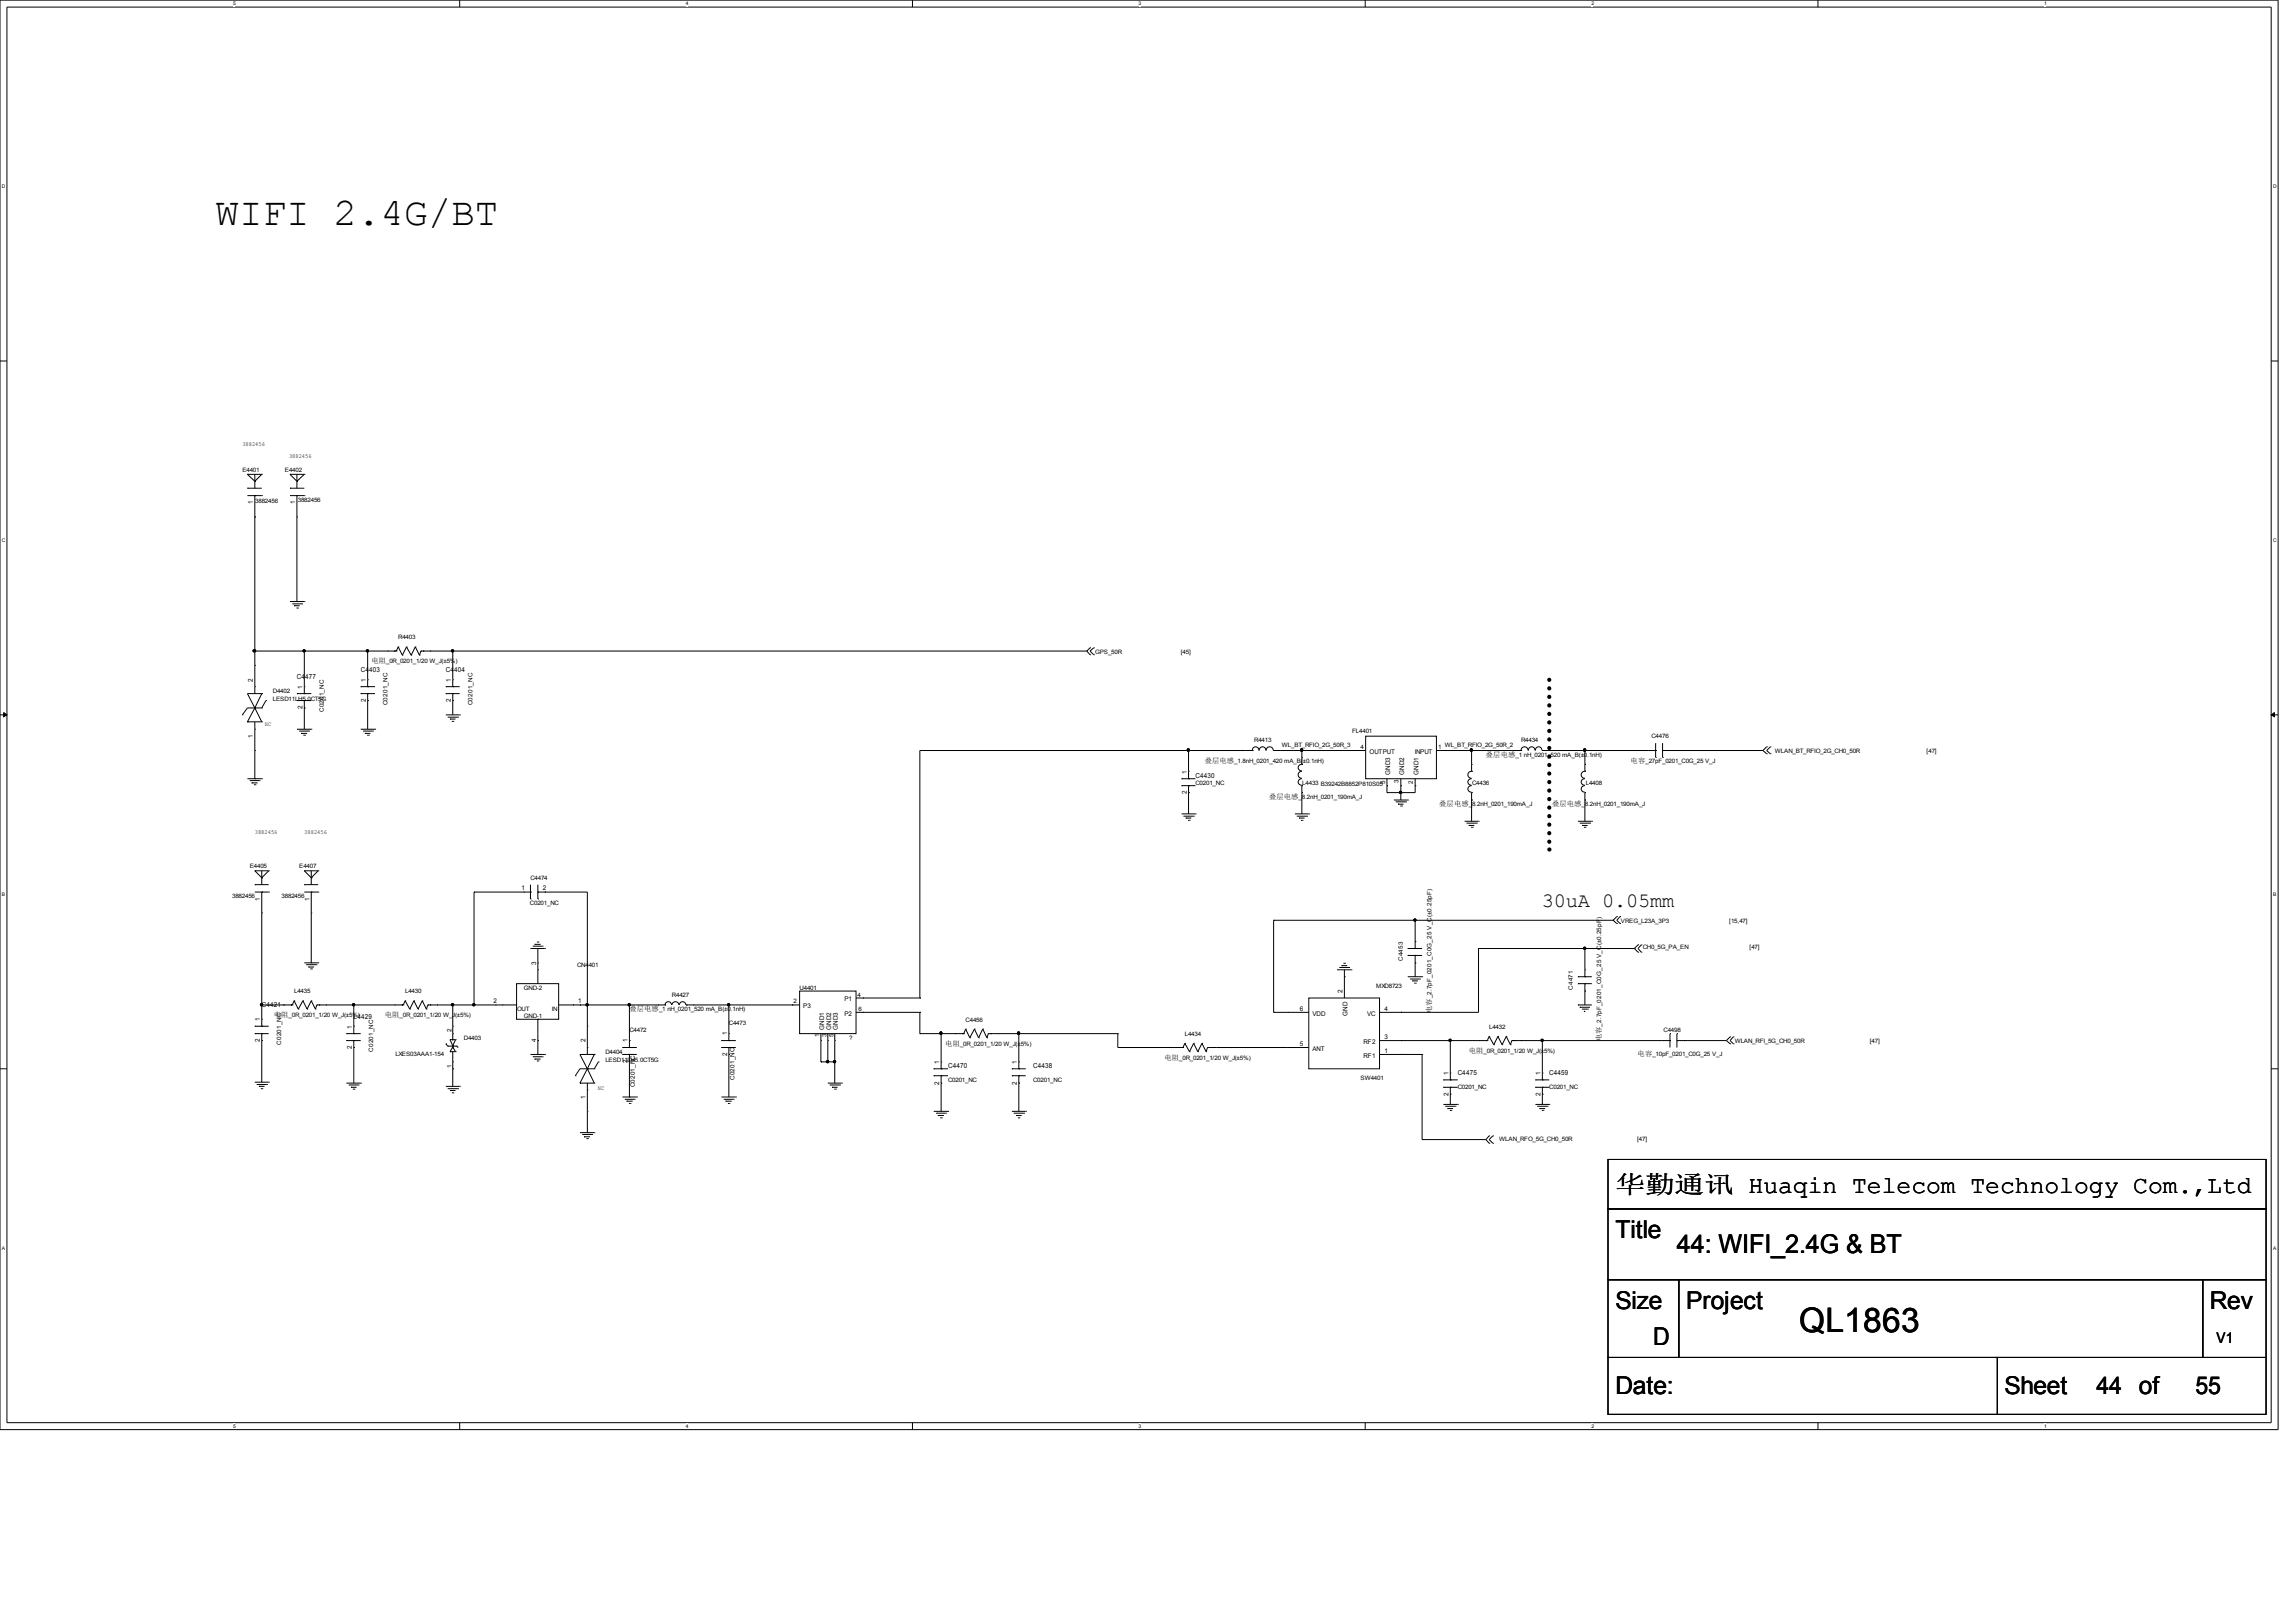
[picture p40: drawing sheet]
<svg xmlns="http://www.w3.org/2000/svg" width="420mm" height="297mm" viewBox="0 0 420 297" stroke-linecap="round" stroke-linejoin="round" font-family="sans-serif">
<defs><g id="words">
<text font-size="7.2" x="39.5" y="41.2">WIFI 2.4G/BT</text>
<text font-size="6.2" x="329.4" y="243.7">QL1863</text>
<text font-size="4.7" x="307" y="229.3">44: WIFI_2.4G &amp; BT</text>
<g font-size="4.5">
<text x="295.7" y="218.4">华勤通讯 Huaqin Telecom Technology Com.,Ltd</text>
<text x="295.7" y="226.6">Title</text>
<text x="295.7" y="239.6">Size</text>
<text x="308.7" y="239.6">Project</text>
<text x="404.5" y="239.6">Rev</text>
<text x="302.7" y="246.1">D</text>
<text x="295.7" y="255.1">Date:</text>
<text x="366.9" y="255.1">Sheet</text>
<text x="383.8" y="255.1">44 of</text>
<text x="401.9" y="255.1">55</text>
</g>
<text font-size="3.7" x="282.3" y="166.1">30uA 0.05mm</text>
<text font-size="2.7" x="405.8" y="245.7">V1</text>
<g font-size="1.3">
<text x="54.4" y="124.2">C4477</text>
<text x="66" y="123">C4403</text>
<text x="68" y="121.4">电阻</text>
<text x="81.6" y="123">C4404</text>
<text x="218.9" y="142.4">C4430</text>
<text x="220.6" y="139.7">叠层电感</text>
<text x="272" y="138.5">叠层电感</text>
<text x="298.5" y="139.7">电容</text>
<text x="232.3" y="146.2">叠层电感</text>
<text x="263.5" y="147.5">叠层电感</text>
<text x="284.1" y="147.5">叠层电感</text>
<text x="47.9" y="184.3">C4421</text>
<text x="115.2" y="185">叠层电感</text>
<text x="262" y="185.4" transform="rotate(-90 262 185.4)">电容</text>
<text x="50.1" y="186.2">电阻</text>
<text x="64.8" y="186.5">L4429</text>
<text x="70.4" y="186.2">电阻</text>
<text x="173.1" y="191.4">电阻</text>
<text x="293.1" y="190.6" transform="rotate(-90 293.1 190.6)">电容</text>
<text x="173.6" y="195.5">C4470</text>
<text x="189.1" y="195.5">C4438</text>
<text x="213.2" y="194">电阻</text>
<text x="266.9" y="196.8">C4475</text>
<text x="268.9" y="192.7">电阻</text>
<text x="283.6" y="196.8">C4459</text>
<text x="299.8" y="193.3">电容</text>
</g>
<g font-size="1.2">
<text x="46.3" y="92.3" transform="rotate(-90 46.3 92.3)">1</text>
<text x="54" y="92.3" transform="rotate(-90 54 92.3)">1</text>
<text x="46.3" y="124.7" transform="rotate(-90 46.3 124.7)">2</text>
<text x="67" y="124.7" transform="rotate(-90 67 124.7)">1</text>
<text x="82.5" y="124.7" transform="rotate(-90 82.5 124.7)">1</text>
<text x="55.4" y="129.8" transform="rotate(-90 55.4 129.8)">2</text>
<text x="55.4" y="126" transform="rotate(-90 55.4 126)">1</text>
<text x="67" y="128.6" transform="rotate(-90 67 128.6)">2</text>
<text x="82.5" y="128.6" transform="rotate(-90 82.5 128.6)">2</text>
<text x="46.3" y="135.1" transform="rotate(-90 46.3 135.1)">1</text>
<text x="250.7" y="138">OUTPUT</text>
<text x="259" y="138">INPUT</text>
<text x="217.3" y="141.6" transform="rotate(-90 217.3 141.6)">1</text>
<text x="254.5" y="141.8" transform="rotate(-90 254.5 141.8)">GND3</text>
<text x="257" y="141.8" transform="rotate(-90 257 141.8)">GND2</text>
<text x="259.7" y="141.8" transform="rotate(-90 259.7 141.8)">GND1</text>
<text x="217.3" y="145.4" transform="rotate(-90 217.3 145.4)">2</text>
<text x="47.6" y="164.9" transform="rotate(-90 47.6 164.9)">1</text>
<text x="56.6" y="164.9" transform="rotate(-90 56.6 164.9)">1</text>
<text x="95.5" y="162.9">1</text>
<text x="99.4" y="162.9">2</text>
<text x="98.1" y="176.6" transform="rotate(-90 98.1 176.6)">3</text>
<text x="90.3" y="183.6">2</text>
<text x="105.8" y="183.6">1</text>
<text x="147.1" y="184.5">P3</text>
<text x="154.6" y="183.2">P1</text>
<text x="154.6" y="185.9">P2</text>
<text x="238" y="184.9">6</text>
<text x="240.3" y="185.9">VDD</text>
<text x="245.8" y="181.7" transform="rotate(-90 245.8 181.7)">2</text>
<text x="246.7" y="186" transform="rotate(-90 246.7 186)">GND</text>
<text x="250.3" y="185.9">VC</text>
<text x="253.5" y="184.9">4</text>
<text x="47.6" y="190.8" transform="rotate(-90 47.6 190.8)">2</text>
<text x="47.6" y="186.9" transform="rotate(-90 47.6 186.9)">1</text>
<text x="64.4" y="188.2" transform="rotate(-90 64.4 188.2)">1</text>
<text x="98.1" y="190.8" transform="rotate(-90 98.1 190.8)">4</text>
<text x="107.2" y="190.8" transform="rotate(-90 107.2 190.8)">2</text>
<text x="114.9" y="190.8" transform="rotate(-90 114.9 190.8)">1</text>
<text x="133.1" y="189.5" transform="rotate(-90 133.1 189.5)">1</text>
<text x="150.9" y="188.5" transform="rotate(-90 150.9 188.5)">GND1</text>
<text x="152.1" y="188.5" transform="rotate(-90 152.1 188.5)">GND2</text>
<text x="153.4" y="188.5" transform="rotate(-90 153.4 188.5)">GND3</text>
<text x="238" y="191.4">5</text>
<text x="249.6" y="191">RF2</text>
<text x="253.5" y="190.1">3</text>
<text x="64.4" y="192.1" transform="rotate(-90 64.4 192.1)">2</text>
<text x="114.9" y="194.6" transform="rotate(-90 114.9 194.6)">2</text>
<text x="133.1" y="193.3" transform="rotate(-90 133.1 193.3)">2</text>
<text x="172" y="194.7" transform="rotate(-90 172 194.7)">1</text>
<text x="186.2" y="194.7" transform="rotate(-90 186.2 194.7)">1</text>
<text x="240.3" y="192.3">ANT</text>
<text x="249.6" y="193.6">RF1</text>
<text x="253.5" y="192.6">1</text>
<text x="265.2" y="196.7" transform="rotate(-90 265.2 196.7)">1</text>
<text x="282" y="196.7" transform="rotate(-90 282 196.7)">1</text>
<text x="107.2" y="201.1" transform="rotate(-90 107.2 201.1)">1</text>
<text x="172" y="198.5" transform="rotate(-90 172 198.5)">2</text>
<text x="186.2" y="198.5" transform="rotate(-90 186.2 198.5)">2</text>
<text x="265.2" y="200.6" transform="rotate(-90 265.2 200.6)">2</text>
<text x="282" y="200.6" transform="rotate(-90 282 200.6)">2</text>
</g>
<g font-size="1.1">
<text x="44.4" y="81.6">3882456</text>
<text x="52.9" y="83.8">3882456</text>
<text x="44.4" y="86.3">E4401</text>
<text x="52.2" y="86.3">E4402</text>
<text x="46.7" y="92.1">3882456</text>
<text x="54.5" y="91.9">3882456</text>
<text x="72.9" y="117">R4403</text>
<text x="200.5" y="119.7">GPS_50R</text>
<text x="216.2" y="119.7">[45]</text>
<text x="70.7" y="121.4">_0R_0201_1/20 W_J(±5%)</text>
<text x="50" y="126.8">D4402</text>
<text x="50" y="128.3">LESD11LH5.0CT5G</text>
<text x="59.3" y="130.3" transform="rotate(-90 59.3 130.3)">C0201_NC</text>
<text x="71" y="129.1" transform="rotate(-90 71 129.1)">C0201_NC</text>
<text x="86.5" y="129.1" transform="rotate(-90 86.5 129.1)">C0201_NC</text>
<text x="48.5" y="132.9">NC</text>
<text x="229.6" y="135.8">R4413</text>
<text x="234.7" y="136.7">WL_BT_RFIO_2G_50R_3</text>
<text x="247.6" y="134.1">FL4401</text>
<text x="249.1" y="137.1">4</text>
<text x="263.3" y="137.1">1</text>
<text x="264.5" y="136.7">WL_BT_RFIO_2G_50R_2</text>
<text x="278.5" y="135.8">R4434</text>
<text x="302.3" y="135.2">C4476</text>
<text x="325" y="137.8">WLAN_BT_RFIO_2G_CH0_50R</text>
<text x="352.7" y="137.8">[47]</text>
<text x="218.9" y="143.6">C0201_NC</text>
<text x="226" y="139.7">_1.8nH_0201_420 mA_B(±0.1nH)</text>
<text x="238.4" y="143.6">L4433 B39242B8852P810S05</text>
<text x="253.6" y="143.5" transform="rotate(-90 253.6 143.5)">5</text>
<text x="256" y="143.4" transform="rotate(-90 256 143.4)">3</text>
<text x="258.7" y="143.5" transform="rotate(-90 258.7 143.5)">2</text>
<text x="269.5" y="143.6">C4436</text>
<text x="277.5" y="138.5">_1 nH_0201_520 mA_B(±0.1nH)</text>
<text x="290.3" y="143.6">L4408</text>
<text x="301.2" y="139.7">_27pF_0201_C0G_25 V_J</text>
<text x="237.7" y="146.2">_8.2nH_0201_190mA_J</text>
<text x="268.9" y="147.5">_8.2nH_0201_190mA_J</text>
<text x="289.6" y="147.5">_8.2nH_0201_190mA_J</text>
<text x="46.7" y="152.6">3882456</text>
<text x="55.7" y="152.6">3882456</text>
<text x="45.7" y="158.9">E4405</text>
<text x="54.8" y="158.9">E4407</text>
<text x="97.1" y="161.1">C4474</text>
<text x="42.5" y="164.4">3882456</text>
<text x="51.6" y="164.4">3882456</text>
<text x="97" y="165.7">C0201_NC</text>
<text x="296.8" y="168.9">VREG_L23A_3P3</text>
<text x="300.7" y="173.8">CH0_5G_PA_EN</text>
<text x="316.6" y="168.9">[15,47]</text>
<text x="320.3" y="173.8">[47]</text>
<text x="105.7" y="176.9">CN4401</text>
<text x="256.8" y="175.9" transform="rotate(-90 256.8 175.9)">C4453</text>
<text x="53.8" y="181.8">L4435</text>
<text x="74.2" y="181.8">L4430</text>
<text x="94.7" y="185">OUT</text>
<text x="95.9" y="181.1">GND-2</text>
<text x="101" y="185">IN</text>
<text x="120.6" y="185">_1 nH_0201_520 mA_B(±0.1nH)</text>
<text x="123" y="182.5">R4427</text>
<text x="145.3" y="183.6">2</text>
<text x="146.4" y="181.1">U4401</text>
<text x="157" y="182.5">4</text>
<text x="157.1" y="185">6</text>
<text x="252" y="180.9">MXD8723</text>
<text x="262" y="182.7" transform="rotate(-90 262 182.7)">_2.7pF_0201_C0G_25 V_C(±0.25pF)</text>
<text x="288" y="181.1" transform="rotate(-90 288 181.1)">C4471</text>
<text x="51.5" y="191.2" transform="rotate(-90 51.5 191.2)">C0201_NC</text>
<text x="52.8" y="186.2">_0R_0201_1/20 W_J(±5%)</text>
<text x="73.2" y="186.2">_0R_0201_1/20 W_J(±5%)</text>
<text x="82.6" y="188.8" transform="rotate(-90 82.6 188.8)">2</text>
<text x="84.9" y="190.3">D4403</text>
<text x="95.9" y="186.4">GND-1</text>
<text x="115.2" y="188.9">C4472</text>
<text x="133.4" y="187.6">C4473</text>
<text x="149.9" y="189.8" transform="rotate(-90 149.9 189.8)">1</text>
<text x="151.3" y="189.8" transform="rotate(-90 151.3 189.8)">3</text>
<text x="152.6" y="189.8" transform="rotate(-90 152.6 189.8)">5</text>
<text x="155.4" y="190.3">?</text>
<text x="175.8" y="191.4">_0R_0201_1/20 W_J(±5%)</text>
<text x="176.8" y="187">C4456</text>
<text x="216.9" y="189.6">L4434</text>
<text x="272.6" y="188.3">L4432</text>
<text x="293.1" y="187.9" transform="rotate(-90 293.1 187.9)">_2.7pF_0201_C0G_25 V_C(±0.25pF)</text>
<text x="304.5" y="188.9">C4498</text>
<text x="317.6" y="190.9">WLAN_RFI_5G_CH0_50R</text>
<text x="342.3" y="190.9">[47]</text>
<text x="68.3" y="192.5" transform="rotate(-90 68.3 192.5)">C0201_NC</text>
<text x="72.4" y="193.3">LXES03AAA1-154</text>
<text x="82.6" y="195.4" transform="rotate(-90 82.6 195.4)">1</text>
<text x="110.8" y="192.8">D4404</text>
<text x="110.8" y="194.3">LESD11LH5.0CT5G</text>
<text x="134.5" y="197.6" transform="rotate(-90 134.5 197.6)">C0201_NC</text>
<text x="173.6" y="198">C0201_NC</text>
<text x="189.1" y="198">C0201_NC</text>
<text x="215.9" y="194">_0R_0201_1/20 W_J(±5%)</text>
<text x="249.1" y="197.7">SW4401</text>
<text x="271.6" y="192.7">_0R_0201_1/20 W_J(±5%)</text>
<text x="302.5" y="193.3">_10pF_0201_C0G_25 V_J</text>
<text x="109.5" y="199.5">NC</text>
<text x="116.2" y="199" transform="rotate(-90 116.2 199)">C0201_NC</text>
<text x="266.9" y="199.3">C0201_NC</text>
<text x="283.6" y="199.3">C0201_NC</text>
<text x="274.5" y="208.9">WLAN_RFO_5G_CH0_50R</text>
<text x="299.7" y="208.9">[47]</text>
</g>
<g font-size=".9">
<text x="42.7" y="1">5</text>
<text x="125.6" y="1">4</text>
<text x="208.4" y="1">3</text>
<text x="291.3" y="1">2</text>
<text x="374.2" y="1">1</text>
<text x=".3" y="34.4">D</text>
<text x="416.1" y="34.4">D</text>
<text x=".3" y="99.2">C</text>
<text x="416.1" y="99.2">C</text>
<text x=".3" y="163.9">B</text>
<text x="416.1" y="163.9">B</text>
<text x=".3" y="228.7">A</text>
<text x="416.1" y="228.7">A</text>
<text x="42.7" y="261.3">5</text>
<text x="125.6" y="261.3">4</text>
<text x="208.4" y="261.3">3</text>
<text x="291.3" y="261.3">2</text>
<text x="374.2" y="261.3">1</text>
</g>
</g></defs>
<path d="M0 0h417.1v261.6h-417.1zM1.3 1.3h414.5v259.1h-414.5z" fill="none" stroke="#000" stroke-width=".18"/>
<g fill="#fff">
<path d="M42.7 .2h.3v.9h-.3z"/>
<path d="M42.7 260.5h.3v1h-.3z"/>
</g>
<path d="M84.2 0v1.3M84.2 260.4v1.2" fill="none" stroke="#000" stroke-width=".18"/>
<g fill="#fff">
<path d="M125.6 .2h.3v.9h-.3z"/>
<path d="M125.6 260.5h.3v1h-.3z"/>
</g>
<path d="M167 0v1.3M167 260.4v1.2" fill="none" stroke="#000" stroke-width=".18"/>
<g fill="#fff">
<path d="M208.4 .2h.4v.9h-.4z"/>
<path d="M208.4 260.5h.4v1h-.4z"/>
</g>
<path d="M249.9 0v1.3M249.9 260.4v1.2" fill="none" stroke="#000" stroke-width=".18"/>
<g fill="#fff">
<path d="M291.3 .2h.4v.9h-.4z"/>
<path d="M291.3 260.5h.4v1h-.4z"/>
</g>
<path d="M332.8 0v1.3M332.8 260.4v1.2" fill="none" stroke="#000" stroke-width=".18"/>
<g fill="#fff">
<path d="M374.2 .2h.4v.9h-.4z"/>
<path d="M374.2 260.5h.4v1h-.4z"/>
<path d="M.3 33.6h.5v1h-.5z"/>
<path d="M416.1 33.6h.5v1h-.5z"/>
<path d="M.3 98.4h.5v.9h-.5z"/>
<path d="M416.1 98.4h.5v.9h-.5z"/>
</g>
<path d="M0 66.1h1.3M415.8 66.1h1.3" fill="none" stroke="#000" stroke-width=".18"/>
<g fill="#fff">
<path d="M.3 163.2h.5v.9h-.5z"/>
<path d="M416.1 163.2h.5v.9h-.5z"/>
</g>
<path d="M0 130.8h1.3M415.8 130.8h1.3" fill="none" stroke="#000" stroke-width=".18"/>
<path d="M.7 130.4l.6 .4-.6 .4zM415.8 130.8l.6-.4v.8z" fill="#000" stroke="#000" stroke-width=".18"/>
<g fill="#fff">
<path d="M.3 228h.5v.9h-.5z"/>
<path d="M416.1 228h.5v.9h-.5z"/>
</g>
<g fill="none" stroke="#000" stroke-width=".18">
<path d="M45.3 86.8h.1M45.3 89.4h.1M45.3 86.8h2.6M45.3 86.8l1.4 1.3M45.3 89.4h2.6M45.3 90.7h2.6M46.7 90.7h.1M46.7 88.1h.1M46.7 94.6h.1M46.7 86.8v2.6M46.7 90.7v36.2M47.9 86.8h.1"/>
<path d="M47.9 90.7h.1M47.9 86.8l-1.2 1.3M53.1 86.8h.1M53.1 89.4h.1M53.1 86.8h2.6M53.1 89.4h2.6M53.1 90.7h2.6M53.1 86.8l1.3 1.3M54.4 90.7h.1M54.4 88.1h.1M54.4 94.6h.1M54.4 86.8v2.6"/>
<path d="M54.4 90.7v19.4M55.7 86.8h.1M55.7 90.7h.1M55.7 86.8l-1.3 1.3M46.7 119.2h.1M46.7 119.2h25.9M53.1 110.1h2.6M53.5 110.5h1.8M53.8 110.9h.1M53.8 110.9h1.1M54.3 111.3h.2M54.4 110.1h.1"/>
<path d="M54.5 111.3h.1M55.3 110.5h.1M55.7 110.1h.1M55.7 119.2h.1M55.7 119.2v7.7M67.3 119.2h.1M67.3 119.2v6.5M71 119.2h.1M72.2 119.2h.1M72.6 119.2h.1M72.9 118.4h.1M72.9 118.4l.8 1.5"/>
<path d="M72.9 118.4l-.3 .8M73.7 119.9h.1M74.4 118.4h.1M74.4 118.4l.9 1.5M74.4 118.4l-.7 1.5M75.3 119.9h.1M76 118.4h.1M76 118.4l.8 1.5M76 118.4l-.7 1.5M76.8 119.9h.1M77 119.2h.1M77 119.2h122"/>
<path d="M77 119.2l-.2 .7M77.5 119.2h.1M78.7 119.2h.1M82.9 119.2h.1M82.9 119.2v6.5M199 119.2h.1M199 119.2l.6 .6M199.6 118.6h.1M199.6 119.8h.1M199.6 118.6l-.6 .6M200.2 119.8h.1M200.2 118.6h.1"/>
<path d="M200.2 118.6l-.6 .6 .6 .6M44.4 130.8h.1M45.3 132.1h.1M45.3 132.1h2.6M46.7 129.6h.1M46.7 133.5h.1M46.7 125.7h.1M46.7 137.4h.1M46.7 121.8h.1M46.7 132.1v10.4M46.7 129.6l-1.4 2.5M46.7 129.6l1.2 2.5"/>
<path d="M47.9 132.1h.1M47.9 129.6h.1M47.9 126.9h.1M47.9 126.9h-2.6l1.4 2.7M47.9 129.6h-2.6l-.9 1.2M47.9 126.9l-1.2 2.7M48.7 128.2h.1M48.7 128.2l-.8 1.4M54.4 126.9h.1M54.4 128.2h.1M54.4 133.5h2.6M54.4 126.9h2.6"/>
<path d="M54.4 128.2h2.6M54.8 133.8h1.8M55.1 134.2h.1M55.1 134.2h1.1M55.5 134.6h.3M55.7 126.9h.1M55.7 128.2h.1M55.7 125.7h.1M55.7 129.6h.1M55.7 128.2v5.3M55.8 134.6h.1M56.6 133.8h.1"/>
<path d="M57 133.5h.1M66 125.7h.1M66 126.9h.1M66 133.5h2.7M66 125.7h2.7M66 126.9h2.7M66.5 133.8h1.7M66.8 134.2h.1M66.8 134.2h1M67.2 134.6h.3M67.3 125.7h.1M67.3 126.9h.1"/>
<path d="M67.3 124.4h.1M67.3 128.2h.1M67.3 126.9v6.6M67.5 134.6h.1M68.2 133.8h.1M68.7 133.5h.1M81.6 125.7h.1M81.6 126.9h.1M81.6 130.8h2.6M81.6 125.7h2.6M81.6 126.9h2.6M82 131.3h1.8"/>
<path d="M82.4 131.6h.1M82.4 131.6h1M82.7 132h.3M82.9 125.7h.1M82.9 126.9h.1M82.9 124.4h.1M82.9 128.2h.1M82.9 126.9v3.9M83 132h.1M83.8 131.3h.1M84.2 130.8h.1M217.6 137.4h.1"/>
<path d="M217.6 137.4v5.1M228 137.4h.1M229.3 137.4h.1M229.3 137.4h-60.9v45.3M230.5 137.3a.59 .59 0 0 0-.6-.6 .59 .59 0 0 0-.6 .7M231.7 137.3a.59 .59 0 0 0-.6-.6 .59 .59 0 0 0-.5 .7M233.1 137.3a.63 .63 0 0 0-.7-.6 .63 .63 0 0 0-.6 .7M233.2 137.4h.1M233.2 137.4h16.8M234.4 137.4h.1M238.3 139.9h.1M238.3 139.9a.6 .6 0 0 0-.6 .6 .6 .6 0 0 0 .6 .6"/>
<path d="M238.3 138.6h.1M238.3 137.4h.1M238.3 137.4v2.5M248.7 137.4h.1M250 134.7h13v7.8h-13zM263 137.4h15.5M264.2 137.4h.1M269.4 139.9h.1M269.4 137.4h.1M269.4 137.4v3.8M277.2 137.4h.1M278.5 137.4h.1"/>
<path d="M279.7 137.3a.63 .63 0 0 0-.6-.6 .63 .63 0 0 0-.6 .7M281 137.3a.59 .59 0 0 0-.6-.6 .59 .59 0 0 0-.6 .7M282.3 137.3a.59 .59 0 0 0-.6-.6 .59 .59 0 0 0-.6 .7M282.4 137.4h.1M282.4 137.4h20.7M283.6 137.4h.1M290.2 139.9h.1M290.2 137.4h.1M290.2 137.4v3.8M301.8 137.4h.1M303.1 137.4h.1M303.1 138.6h.1"/>
<path d="M303.1 136v2.6M304.4 138.6h.1M304.4 137.4h.1M304.4 137.4h18.3M304.4 136v2.6M305.7 137.4h.1M322.7 137.4l.7 .6M323.4 136.7h.1M323.4 138h.1M323.4 136.7l-.7 .7M324.1 138h.1M324.1 136.7h.1"/>
<path d="M324.1 136.7l-.7 .7 .7 .6M45.3 142.5h2.6M45.7 142.9h1.8M46.1 143.3h.1M46.1 143.3h1.1M46.5 143.6h.2M46.7 159.4h.1M46.7 142.5h.1M46.7 159.4h2.5M46.7 159.4l1.2 1.2M46.7 143.6h.1M47.5 142.9h.1"/>
<path d="M47.9 142.5h.1M47.9 159.4v2.5M49.2 159.4h.1M49.2 159.4l-1.3 1.2M55.7 159.4h.1M55.7 159.4h2.6M55.7 159.4l1.3 1.2M57 159.4v2.5M58.3 159.4h.1M58.3 159.4l-1.3 1.2M216.3 142.5h.1M216.3 143.8h.1"/>
<path d="M216.3 142.5h2.6M216.3 149h2.6M216.3 143.8h2.6M216.7 149.4h1.8M217.1 149.7h.1M217.1 149.7h1M217.5 150.1h.3M217.6 142.5h.1M217.6 143.8h.1M217.6 141.2h.1M217.6 145.1h.1M217.6 143.8v5.2"/>
<path d="M217.8 150.1h.1M218.5 149.4h.1M218.9 149h.1M237.1 149h2.5M237.4 149.4h1.9M237.8 149.7h.1M237.8 149.7h1M238.2 150.1h.2M238.3 143.8h.1M238.3 142.5a.6 .6 0 0 0-.6 .6 .6 .6 0 0 0 .6 .6M238.3 141.2a.64 .64 0 0 0-.6 .6 .64 .64 0 0 0 .6 .6M238.3 145.1h.1"/>
<path d="M238.3 143.8v5.2M238.4 150.1h.1M239.3 149.4h.1M239.6 149h.1M253.9 143.8h.1M253.9 145.1h.1M253.9 142.5v2.6M255.2 146.4h2.5M255.5 146.8h1.9M255.9 147.2h.1M255.9 147.2h1.1M256.4 147.5h.2"/>
<path d="M256.5 143.8h.1M256.5 145.1h.1M256.5 142.5v3.9M256.6 147.5h.1M257.4 146.8h.1M257.7 146.4h.1M259.1 143.8h.1M259.1 142.5v2.6h-5.2M268.1 150.3h2.6M268.5 150.7h1.8M268.9 151.1h.1M268.9 151.1h1"/>
<path d="M269.3 151.4h.3M269.4 141.2h.1M269.4 145.1h.1M269.4 143.8a.6 .6 0 0 0-.7 .6 .6 .6 0 0 0 .7 .6M269.4 142.5a.6 .6 0 0 0-.7 .6 .6 .6 0 0 0 .7 .6M269.4 141.2a.64 .64 0 0 0-.7 .6 .64 .64 0 0 0 .7 .6M269.4 146.4h.1M269.4 145.1v5.2M269.6 151.4h.1M270.3 150.7h.1M270.7 150.3h.1M288.9 150.3h2.5"/>
<path d="M289.2 150.7h1.9M289.6 151.1h.1M289.6 151.1h1.1M290 151.4h.2M290.2 141.2h.1M290.2 145.1h.1M290.2 143.8a.6 .6 0 0 0-.7 .6 .6 .6 0 0 0 .6 .6M290.2 142.5a.6 .6 0 0 0-.7 .6 .6 .6 0 0 0 .6 .6M290.2 141.2a.64 .64 0 0 0-.7 .6 .64 .64 0 0 0 .6 .6M290.2 146.4h.1M290.2 145.1v5.2M290.2 151.4h.1"/>
<path d="M291.1 150.7h.1M291.4 150.3h.1M46.7 161.9h.1M46.7 161.9h2.5M46.7 163.3h2.5M47.9 163.3h.1M47.9 160.6h.1M47.9 167.1h.1M47.9 163.3v24.5M49.2 163.3h.1M55.7 161.9h.1M55.7 176.2h2.6"/>
<path d="M55.7 161.9h2.6M55.7 163.3h2.6M56 176.6h1.9M56.5 177h.1M56.5 177h1M56.8 177.3h.3M57 163.3h.1M57 160.6h.1M57 167.1h.1M57 176.2h.1M57 163.3v12.9M57.1 177.3h.1"/>
<path d="M57.9 176.6h.1M58.3 176.2h.1M58.3 163.3h.1M86.8 163.3h.1M86.8 163.3h10.3M86.8 163.3v20.6M95.8 163.3h.1M97.1 163.3h.1M97.1 164.5h.1M97.1 173.6h2.6M97.1 161.9v2.6M97.5 173.2h1.8"/>
<path d="M97.9 172.8h.1M97.9 172.8h1.1M98.3 172.4h.3M98.5 177.5h.1M98.5 176.2h.1M98.5 164.5h.1M98.5 163.3h.1M98.5 173.6h.1M98.5 163.3h9v29.7M98.5 161.9v2.6M98.5 173.6v6.4M98.6 172.4h.1"/>
<path d="M99.3 173.2h.1M99.7 173.6h.1M99.7 163.3h.1M233.2 168.4h.1M233.2 168.4h62.1M233.2 168.4v16.9M244.8 177.5h2.6M245.2 177.1h1.8M245.6 176.7h.1M245.6 176.7h1M246 176.3h.2M246.1 178.8h.1"/>
<path d="M246.1 177.5v5.2M246.2 176.3h.1M247 177.1h.1M247.4 177.5h.1M257.7 173.6h.1M257.7 174.9h.1M257.7 178.8h2.6M257.7 173.6h2.6M257.7 174.9h2.6M258.1 179.2h1.8M258.6 179.5h.1M258.6 179.5h1"/>
<path d="M258.9 179.9h.3M259.1 173.6h.1M259.1 174.9h.1M259.1 172.3h.1M259.1 176.2h.1M259.1 168.4h.1M259.1 168.4v5.2M259.1 174.9v3.9M259.2 179.9h.1M259.9 179.2h.1M260.3 178.8h.1M270.7 173.6h.1"/>
<path d="M270.7 173.6h28.5M270.7 173.6v11.7h-18.1M288.9 178.8h.1M288.9 178.8h2.5M290.2 178.8h.1M290.2 177.5h.1M290.2 173.6h.1M290.2 173.6v5.2M295.3 168.4h.1M295.3 168.4l.7 .6M296 167.8h.1M296 169h.1"/>
<path d="M296 167.8l-.7 .6M296.6 169h.1M296.6 167.8h.1M296.6 167.8l-.6 .6 .6 .6M299.2 173.6h.1M299.2 173.6l.7 .7M299.9 174.3h.1M299.9 172.9h.1M299.9 172.9l-.7 .7M300.5 172.9h.1M300.5 174.3h.1M300.5 172.9l-.6 .7 .6 .7"/>
<path d="M0 195.6h1.3M46.7 187.8h.1M46.7 189.2h.1M46.7 198.1h2.5M46.7 189.2h2.5M46.7 187.8h2.5M47 198.5h1.9M47.4 198.8h.1M47.4 198.8h1M47.8 199.2h.2M47.9 187.8h.1M47.9 189.2h.1"/>
<path d="M47.9 186.5h.1M47.9 190.4h.1M47.9 183.9h.1M47.9 183.9h5.6M47.9 189.2v8.9M48 199.2h.1M48.9 198.5h.1M49.2 198.1h.1M51.9 183.9h.1M53.3 183.9h.1M53.5 183.9h.1M53.8 183.2h.1"/>
<path d="M53.8 183.2l.8 1.5M53.8 183.2l-.3 .7M54.6 184.7h.1M55.5 183.2h.1M55.5 183.2l.7 1.5M55.5 183.2l-.9 1.5M56.2 184.7h.1M57 183.2h.1M57 183.2l.7 1.5M57 183.2l-.8 1.5M57.7 184.7h.1M58 183.9h.1"/>
<path d="M58 183.9h15.8M58 183.9l-.3 .8M58.4 183.9h.1M59.7 183.9h.1M63.4 189.2h.1M63.4 190.4h.1M63.4 198.2h2.6M63.4 190.4h2.6M63.4 189.2h2.6M63.8 198.6h1.8M64.3 199h.1M64.3 199h1"/>
<path d="M64.6 199.3h.3M64.8 189.2h.1M64.8 190.4h.1M64.8 187.8h.1M64.8 191.7h.1M64.8 183.9h.1M64.8 183.9v5.3M64.8 190.4v7.8M64.9 199.3h.1M65.6 198.6h.1M66 198.2h.1M72.2 183.9h.1"/>
<path d="M73.6 183.9h.1M73.8 183.9h.1M74.2 183.2h.1M74.2 183.2l.8 1.5M74.2 183.2l-.4 .7M75 184.7h.1M75.8 183.2h.1M75.8 183.2l.7 1.5M75.8 183.2l-.8 1.5M76.5 184.7h.1M77.3 183.2h.1M77.3 183.2l.8 1.5"/>
<path d="M77.3 183.2l-.8 1.5M78.1 184.7h.1M78.3 183.9h.1M78.3 183.9h16.3M78.3 183.9l-.2 .8M78.7 183.9h.1M80 183.9h.1M81.6 191h.1M81.6 198.8h2.6M81.6 191l.4 .5M82 191.5h.1M82 199.2h1.8"/>
<path d="M82 191.5h1.6M82.4 199.6h.1M82.4 190.3h.1M82.4 192.5h.1M82.4 199.6h1M82.4 190.3l.5 1.1M82.4 190.3h1M82.4 192.5h1M82.9 189.2h.1M82.9 194.3h.1M82.9 191.4h.1M82.9 191.6h.1"/>
<path d="M82.9 195.6h.1M82.9 187.8h.1M82.9 183.9h.1M82.9 183.9v6.5M82.9 191.4v.5M82.9 192.5v6.3M82.9 191.6l-.5 .9M82.9 191.6l.5 .9M83.4 190.3h.1M83.4 192.5h.1M83.4 190.3l-.5 1.1M83.6 191.5h.1"/>
<path d="M83.6 191.5l.3 .2M83.8 199.2h.1M84.2 198.8h.1M86.8 183.9h.1M90.7 183.9h.1M91.9 183.9h.1M94.6 180h7.7v6.5h-7.7zM97.1 193h2.6M97.5 193.4h1.8M97.9 193.8h.1M97.9 193.8h1.1M98.3 194.2h.3"/>
<path d="M98.5 186.5h.1M98.5 190.4h.1M98.5 186.5v6.5M98.6 194.2h.1M99.3 193.4h.1M99.7 193h.1M102.3 183.9h19.5M104.9 183.9h.1M105.3 196.9h.1M106.2 198.2h.1M106.2 183.9h.1M106.2 198.2h2.6"/>
<path d="M107.5 195.6h.1M107.5 199.5h.1M107.5 191.7h.1M107.5 187.8h.1M107.5 183.9h.1M107.5 195.6l-1.3 2.6M107.5 195.6l1.3 2.6M107.5 198.2v9.1M108.8 198.2h.1M108.8 195.6h.1M108.8 193h.1M108.8 195.6h-2.6l-.9 1.3"/>
<path d="M108.8 193h-2.6l1.3 2.6M108.8 193l-1.3 2.6M109.6 194.3h.1M109.6 194.3l-.8 1.3M114 191.7h.1M114 193h.1M114 193h2.6M114 191.7h2.6M115.2 191.7h.1M115.2 193h.1M115.2 190.4h.1M115.2 194.3h.1"/>
<path d="M115.2 183.9h.1M115.2 183.9v7.8M115.2 193v7.8M120.5 183.9h.1M121.8 183.9h.1M121.8 183.9a.59 .59 0 0 1 .5-.6 .59 .59 0 0 1 .6 .6M123 183.9a.64 .64 0 0 1 .7-.6 .64 .64 0 0 1 .6 .6M124.4 183.9a.59 .59 0 0 1 .6-.6 .59 .59 0 0 1 .6 .6M125.6 183.9h.1M125.6 183.9h20.8M126.9 183.9h.1M132.1 190.4h.1"/>
<path d="M132.1 191.7h.1M132.1 190.4h2.6M132.1 191.7h2.6M133.4 190.4h.1M133.4 191.7h.1M133.4 189.2h.1M133.4 193h.1M133.4 183.9h.1M133.4 183.9v6.5M133.4 191.7v9.1M145 183.9h.1M146.4 181.4h10.3v7.8h-10.3z"/>
<path d="M150.3 190.4h.1M150.3 194.3h.1M150.3 189.2v5.1M150.3 194.3h2.5M151.6 190.4h.1M151.6 194.3h.1M151.6 198.2h2.5M151.6 189.2v5.1M151.9 198.6h1.9M152.3 199h.1M152.3 199h1M152.7 199.3h.3"/>
<path d="M152.8 190.4h.1M152.8 194.3h.1M152.8 189.2v9M153 199.3h.1M153.8 198.6h.1M154.1 198.2h.1M156.7 185.3h11.7M156.7 182.7h11.7M158 182.7h.1M158 185.3h.1M168.4 182.7h.1M168.4 189.2h.1"/>
<path d="M168.4 185.3h.1M168.4 189.2h8M168.4 185.3v3.9M170.9 195.6h.1M170.9 196.9h.1M170.9 195.6h2.7M170.9 196.9h2.7M172.3 195.6h.1M172.3 196.9h.1M172.3 194.3h.1M172.3 198.2h.1M172.3 189.2h.1"/>
<path d="M172.3 189.2v6.4M172.3 196.9v6.5M174.8 189.2h.1M176.2 189.2h.1M176.4 189.2h.1M176.8 188.3h.1M176.8 188.3l.7 1.6M176.8 188.3l-.4 .9M177.5 189.9h.1M178.4 188.3h.1M178.4 188.3l.8 1.6M178.4 188.3l-.9 1.6"/>
<path d="M179.2 189.9h.1M179.9 188.3h.1M179.9 188.3l.8 1.6M179.9 188.3l-.7 1.6M180.7 189.9h.1M180.9 189.2h.1M180.9 189.2h23.7M180.9 189.2l-.2 .7M181.4 189.2h.1M182.6 189.2h.1M185.3 195.6h.1M185.3 196.9h.1"/>
<path d="M185.3 195.6h2.5M185.3 196.9h2.5M186.5 195.6h.1M186.5 196.9h.1M186.5 194.3h.1M186.5 198.2h.1M186.5 189.2h.1M186.5 189.2v6.4M186.5 196.9v6.5M204.6 189.2h.1M204.6 189.2v2.5h12M215.1 191.7h.1"/>
<path d="M216.3 191.7h.1M216.6 191.7h.1M216.9 191h.1M216.9 191l.9 1.5M216.9 191l-.3 .7M217.8 192.5h.1M218.5 191h.1M218.5 191l.8 1.5M218.5 191l-.7 1.5M219.3 192.5h.1M220 191h.1M220 191l.8 1.5"/>
<path d="M220 191l-.7 1.5M220.8 192.5h.1M221.1 191.7h.1M221.1 191.7h18.5M221.1 191.7l-.3 .8M221.5 191.7h.1M222.8 191.7h.1M233.2 185.3h.1M233.2 185.3h6.4M235.7 191.7h.1M235.7 185.3h.1M239.6 182.7h13v12.9h-13z"/>
<path d="M252.6 193h7.7M252.6 190.4h19.7M256.5 193h.1M256.5 190.4h.1M256.5 185.3h.1M260.3 193h.1M260.3 193v15.6M264.2 197.6h.1M264.2 199h.1M264.2 199h2.7M264.2 197.6h2.7M265.5 197.6h.1"/>
<path d="M265.5 199h.1M265.5 196.4h.1M265.5 190.4h.1M265.5 190.4v7.2M265.5 199v3.1M270.7 190.4h.1M272 190.4h.1M272.3 190.4h.1M272.6 189.7h.1M272.6 189.7l.9 1.5M272.6 189.7l-.3 .7M273.5 191.2h.1"/>
<path d="M274.2 189.7h.1M274.2 189.7l.8 1.5M274.2 189.7l-.7 1.5M275 191.2h.1M275.8 189.7h.1M275.8 189.7l.7 1.5M275.8 189.7l-.8 1.5M276.5 191.2h.1M276.8 190.4h.1M276.8 190.4h28.9M276.8 190.4l-.3 .8M277.2 190.4h.1"/>
<path d="M278.5 190.4h.1M281.1 197.6h.1M281.1 199h.1M281.1 199h2.5M281.1 197.6h2.5M282.4 197.6h.1M282.4 199h.1M282.4 196.4h.1M282.4 190.4h.1M282.4 190.4v7.2M282.4 199v3.1M288.9 183.9h.1"/>
<path d="M288.9 180h.1M288.9 183.9h2.5M288.9 180h2.5M289.2 184.3h.1M289.2 184.3h1.9M289.6 184.7h1.1M290 185.1h.1M290 185.1h.2M290.2 180h.1M290.2 181.4h.1M290.2 180v3.9M290.7 184.7h.1"/>
<path d="M304.4 190.4h.1M305.7 189.2h.1M305.7 190.4h.1M305.7 189.2v2.5M307 190.4h.1M307 189.2h.1M307 189.2v2.5M307 190.4h9.1M308.3 190.4h.1M316.1 190.4l.6 .6M316.7 189.8h.1M316.7 191h.1"/>
<path d="M316.7 189.8l-.6 .6M317.3 191h.1M317.3 189.8h.1M317.3 189.8l-.6 .6 .6 .6M415.8 195.6h1.3M82.7 200h.3M83 200h.1M106.2 207.3h2.6M106.6 207.6h1.8M106.9 208.1h.1M106.9 208.1h1.1M107.4 208.4h.2"/>
<path d="M107.5 203.4h.1M107.5 207.3h.1M107.6 208.4h.1M108.4 207.6h.1M108.8 207.3h.1M114 200.8h2.6M114.4 201.2h1.8M114.7 201.5h.1M114.7 201.5h1.1M115.1 202h.3M115.2 200.8h.1M115.4 202h.1"/>
<path d="M116.2 201.2h.1M116.6 200.8h.1M132.1 200.8h2.6M132.5 201.2h1.8M132.8 201.5h.1M132.8 201.5h1.1M133.3 202h.2M133.5 202h.1M134.3 201.2h.1M134.7 200.8h.1M170.9 203.4h2.7M171.4 203.7h1.7"/>
<path d="M171.7 204.2h.1M171.7 204.2h1.1M172.1 204.6h.3M172.4 204.6h.1M173.1 203.7h.1M173.6 203.4h.1M185.3 203.4h2.5M185.6 203.7h1.9M186 204.2h.1M186 204.2h1M186.4 204.6h.2M186.6 204.6h.1"/>
<path d="M187.5 203.7h.1M187.8 203.4h.1M260.3 208.6h.1M260.3 208.6h11.7M264.2 202.1h2.7M264.6 202.5h1.8M265 202.9h.1M265 202.9h1M265.4 203.2h.3M265.5 200.3h.1M265.7 203.2h.1M266.4 202.5h.1"/>
<path d="M266.9 202.1h.1M272 208.6l.6 .6M272.6 209.2h.1M272.6 207.9h.1M272.6 207.9l-.6 .7M273.3 207.9h.1M273.3 209.2h.1M273.3 207.9l-.7 .7 .7 .6M281.1 202.1h2.5M281.4 202.5h1.9M281.9 202.9h.1M281.9 202.9h1"/>
<path d="M282.3 203.2h.2M282.4 200.3h.1M282.5 203.2h.1M283.3 202.5h.1M283.6 202.1h.1M294.4 212.2h120.5v9.1h-120.5zM294.4 221.3h120.5v12.9h-120.5zM294.4 234.2h12.9v14.2h-12.9zM307.3 234.2h96v14.2h-96zM403.3 234.2h11.6v14.2h-11.6zM294.4 248.4h71.3v10.5h-71.3zM365.7 248.4h49.2v10.5h-49.2z"/>
</g>
<path d="M283.6 124.4v31.1" fill="none" stroke="#000" stroke-width=".76" stroke-dasharray="0 1.5"/>
<circle cx="283.6" cy="155.5" r=".38" fill="#000" stroke-dasharray="0 1.5"/>
<g fill="#000" stroke="#000" stroke-width=".18">
<path d="M46.4 119h.3v.3h-.3z" fill-rule="evenodd"/>
<path d="M46.4 119h.3v.3h-.3z" fill-rule="evenodd"/>
<circle cx="55.7" cy="119.1" r=".21"/>
<circle cx="67.3" cy="119.1" r=".21"/>
<circle cx="82.8" cy="119.1" r=".21"/>
<circle cx="217.5" cy="137.3" r=".24"/>
<circle cx="238.3" cy="137.3" r=".24"/>
<circle cx="269.3" cy="137.3" r=".24"/>
<circle cx="290.1" cy="137.3" r=".24"/>
<circle cx="256.4" cy="145" r=".21"/>
<circle cx="259" cy="168.4" r=".21"/>
<circle cx="290.1" cy="173.6" r=".21"/>
<circle cx="47.9" cy="183.9" r=".21"/>
<circle cx="64.7" cy="183.9" r=".21"/>
<circle cx="82.8" cy="183.9" r=".21"/>
<circle cx="86.7" cy="183.9" r=".21"/>
<circle cx="107.5" cy="183.9" r=".21"/>
<circle cx="115.2" cy="183.9" r=".21"/>
<circle cx="133.4" cy="183.9" r=".21"/>
<circle cx="151.5" cy="194.3" r=".21"/>
<circle cx="152.8" cy="194.3" r=".21"/>
<circle cx="172.2" cy="189.1" r=".24"/>
<circle cx="186.5" cy="189.1" r=".24"/>
<circle cx="265.5" cy="190.4" r=".21"/>
<circle cx="282.3" cy="190.4" r=".21"/>
</g>
<use href="#words"/>
</svg>
